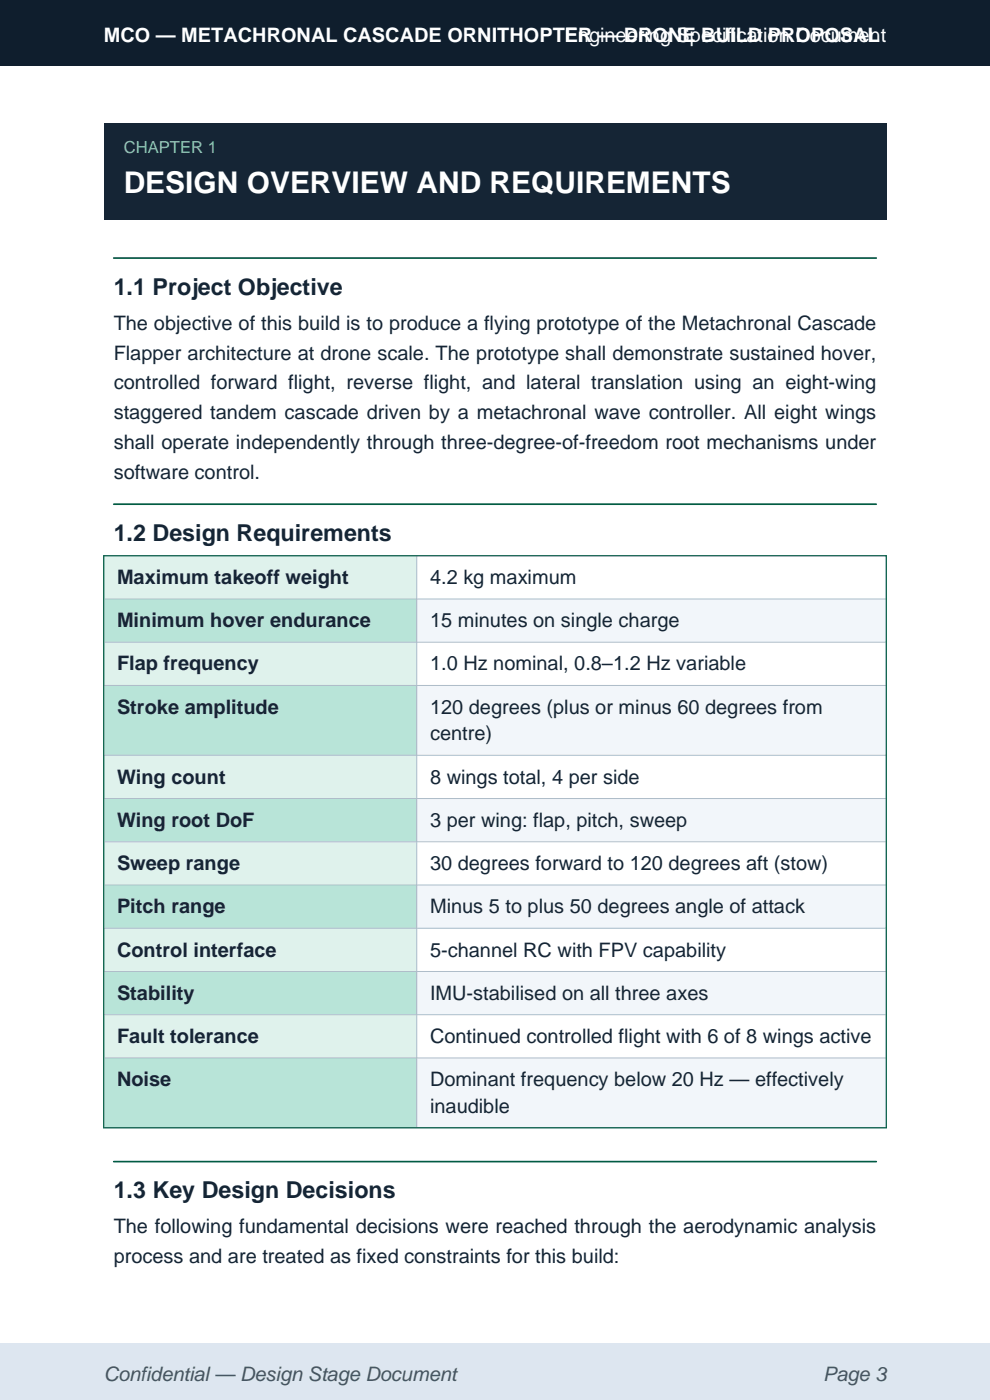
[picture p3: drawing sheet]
<svg xmlns="http://www.w3.org/2000/svg" width="210mm" height="297mm" viewBox="0 0 210 297" stroke-linecap="round" stroke-linejoin="round" font-family="sans-serif">
<defs><g id="words">
<text font-size="6.3" fill="#fff" x="26.2" y="40.9">DESIGN OVERVIEW AND REQUIREMENTS</text>
<g font-size="4.9" fill="#152535">
<text x="24.1" y="62.5">1.1 Project Objective</text>
<text x="24.1" y="114.7">1.2 Design Requirements</text>
<text x="24.1" y="254.2">1.3 Key Design Decisions</text>
</g>
<g font-size="4.2" fill="#fff">
<text x="22" y="9">MCO — METACHRONAL CASCADE ORNITHOPTER — DRONE BUILD PROPOSAL</text>
<text x="119.8" y="9">Engineering Specification Document</text>
</g>
<g font-size="4.2" fill="#152535">
<text x="24.1" y="69.9">The objective of this build is to produce a flying prototype of the Metachronal Cascade</text>
<text x="24.1" y="76.3">Flapper architecture at drone scale. The prototype shall demonstrate sustained hover,</text>
<text x="24.1" y="82.6">controlled forward flight, reverse flight, and lateral translation using an eight-wing</text>
<text x="24.1" y="89">staggered tandem cascade driven by a metachronal wave controller. All eight wings</text>
<text x="24.1" y="95.3">shall operate independently through three-degree-of-freedom root mechanisms under</text>
<text x="24.1" y="101.7">software control.</text>
<text x="24.8" y="123.9">Maximum takeoff weight</text>
<text x="91.2" y="123.9">4.2 kg maximum</text>
<text x="24.8" y="133.1">Minimum hover endurance</text>
<text x="91.2" y="133.1">15 minutes on single charge</text>
<text x="24.8" y="142.2">Flap frequency</text>
<text x="91.2" y="142.2">1.0 Hz nominal, 0.8–1.2 Hz variable</text>
<text x="24.8" y="151.4">Stroke amplitude</text>
<text x="91.2" y="151.4">120 degrees (plus or minus 60 degrees from</text>
<text x="91.2" y="157.1">centre)</text>
<text x="24.8" y="166.2">Wing count</text>
<text x="91.2" y="166.2">8 wings total, 4 per side</text>
<text x="24.8" y="175.4">Wing root DoF</text>
<text x="91.2" y="175.4">3 per wing: flap, pitch, sweep</text>
<text x="24.8" y="184.6">Sweep range</text>
<text x="91.2" y="184.6">30 degrees forward to 120 degrees aft (stow)</text>
<text x="24.8" y="193.7">Pitch range</text>
<text x="91.2" y="193.7">Minus 5 to plus 50 degrees angle of attack</text>
<text x="24.8" y="202.9">Control interface</text>
<text x="91.2" y="202.9">5-channel RC with FPV capability</text>
<text x="24.8" y="212.1">Stability</text>
<text x="91.2" y="212.1">IMU-stabilised on all three axes</text>
<text x="24.8" y="221.3">Fault tolerance</text>
<text x="91.2" y="221.3">Continued controlled flight with 6 of 8 wings active</text>
<text x="24.8" y="230.4">Noise</text>
<text x="91.2" y="230.4">Dominant frequency below 20 Hz — effectively</text>
<text x="91.2" y="236.1">inaudible</text>
<text x="24.1" y="261.6">The following fundamental decisions were reached through the aerodynamic analysis</text>
<text x="24.1" y="268">process and are treated as fixed constraints for this build:</text>
</g>
<g font-size="4.2" fill="#456">
<text x="22" y="293">Confidential — Design Stage Document</text>
<text x="174.6" y="293">Page 3</text>
</g>
<text font-size="3.5" fill="#8cb" x="26.2" y="32.5">CHAPTER 1</text>
</g></defs>
<path d="M0 0h210v14h-210z" fill-rule="evenodd" fill="#0f1e2d"/>
<path d="M0 285h210v12h-210z" fill-rule="evenodd" fill="#dde6f0"/>
<path d="M22 26.1h166v20.5h-166z" fill-rule="evenodd" fill="#152535"/>
<path d="M24.1 54.8h161.8M24.1 107h161.8" fill="none" stroke="#005c42" stroke-width=".35"/>
<path d="M22 117.9h166v9.2h-166z" fill-rule="evenodd" fill="#fff"/>
<path d="M22 127.1h166v9.1h-166z" fill-rule="evenodd" fill="#f2f6fa"/>
<path d="M22 136.2h166v9.2h-166z" fill-rule="evenodd" fill="#fff"/>
<path d="M22 145.4h166v14.8h-166z" fill-rule="evenodd" fill="#f2f6fa"/>
<path d="M22 160.2h166v9.2h-166z" fill-rule="evenodd" fill="#fff"/>
<path d="M22 169.4h166v9.2h-166z" fill-rule="evenodd" fill="#f2f6fa"/>
<path d="M22 178.6h166v9.2h-166z" fill-rule="evenodd" fill="#fff"/>
<path d="M22 187.8h166v9.1h-166z" fill-rule="evenodd" fill="#f2f6fa"/>
<path d="M22 196.9h166v9.2h-166z" fill-rule="evenodd" fill="#fff"/>
<path d="M22 206.1h166v9.2h-166z" fill-rule="evenodd" fill="#f2f6fa"/>
<path d="M22 215.3h166v9.1h-166z" fill-rule="evenodd" fill="#fff"/>
<path d="M22 224.4h166v14.9h-166z" fill-rule="evenodd" fill="#f2f6fa"/>
<path d="M22 117.9h66.4v9.2h-66.4z" fill-rule="evenodd" fill="#dff2ec"/>
<path d="M22 127.1h66.4v9.1h-66.4z" fill-rule="evenodd" fill="#b8e4d8"/>
<path d="M22 136.2h66.4v9.2h-66.4z" fill-rule="evenodd" fill="#dff2ec"/>
<path d="M22 145.4h66.4v14.8h-66.4z" fill-rule="evenodd" fill="#b8e4d8"/>
<path d="M22 160.2h66.4v9.2h-66.4z" fill-rule="evenodd" fill="#dff2ec"/>
<path d="M22 169.4h66.4v9.2h-66.4z" fill-rule="evenodd" fill="#b8e4d8"/>
<path d="M22 178.6h66.4v9.2h-66.4z" fill-rule="evenodd" fill="#dff2ec"/>
<path d="M22 187.8h66.4v9.1h-66.4z" fill-rule="evenodd" fill="#b8e4d8"/>
<path d="M22 196.9h66.4v9.2h-66.4z" fill-rule="evenodd" fill="#dff2ec"/>
<path d="M22 206.1h66.4v9.2h-66.4z" fill-rule="evenodd" fill="#b8e4d8"/>
<path d="M22 215.3h66.4v9.1h-66.4z" fill-rule="evenodd" fill="#dff2ec"/>
<path d="M22 224.4h66.4v14.9h-66.4z" fill-rule="evenodd" fill="#b8e4d8"/>
<g fill="none" stroke="#aabccc" stroke-width=".21">
<path d="M22 117.9h166v121.4h-166zM88.4 117.9v121.4M22 127.1h166M22 136.2h166M22 145.4h166M22 160.2h166M22 169.4h166M22 178.6h166M22 187.8h166M22 196.9h166M22 206.1h166M22 215.3h166"/>
<path d="M22 224.4h166"/>
</g>
<path d="M22 117.9h166v121.4h-166z" fill="none" stroke="#005c42" stroke-width=".25"/>
<path d="M24.1 246.4h161.8" fill="none" stroke="#005c42" stroke-width=".35"/>
<use href="#words"/>
</svg>
